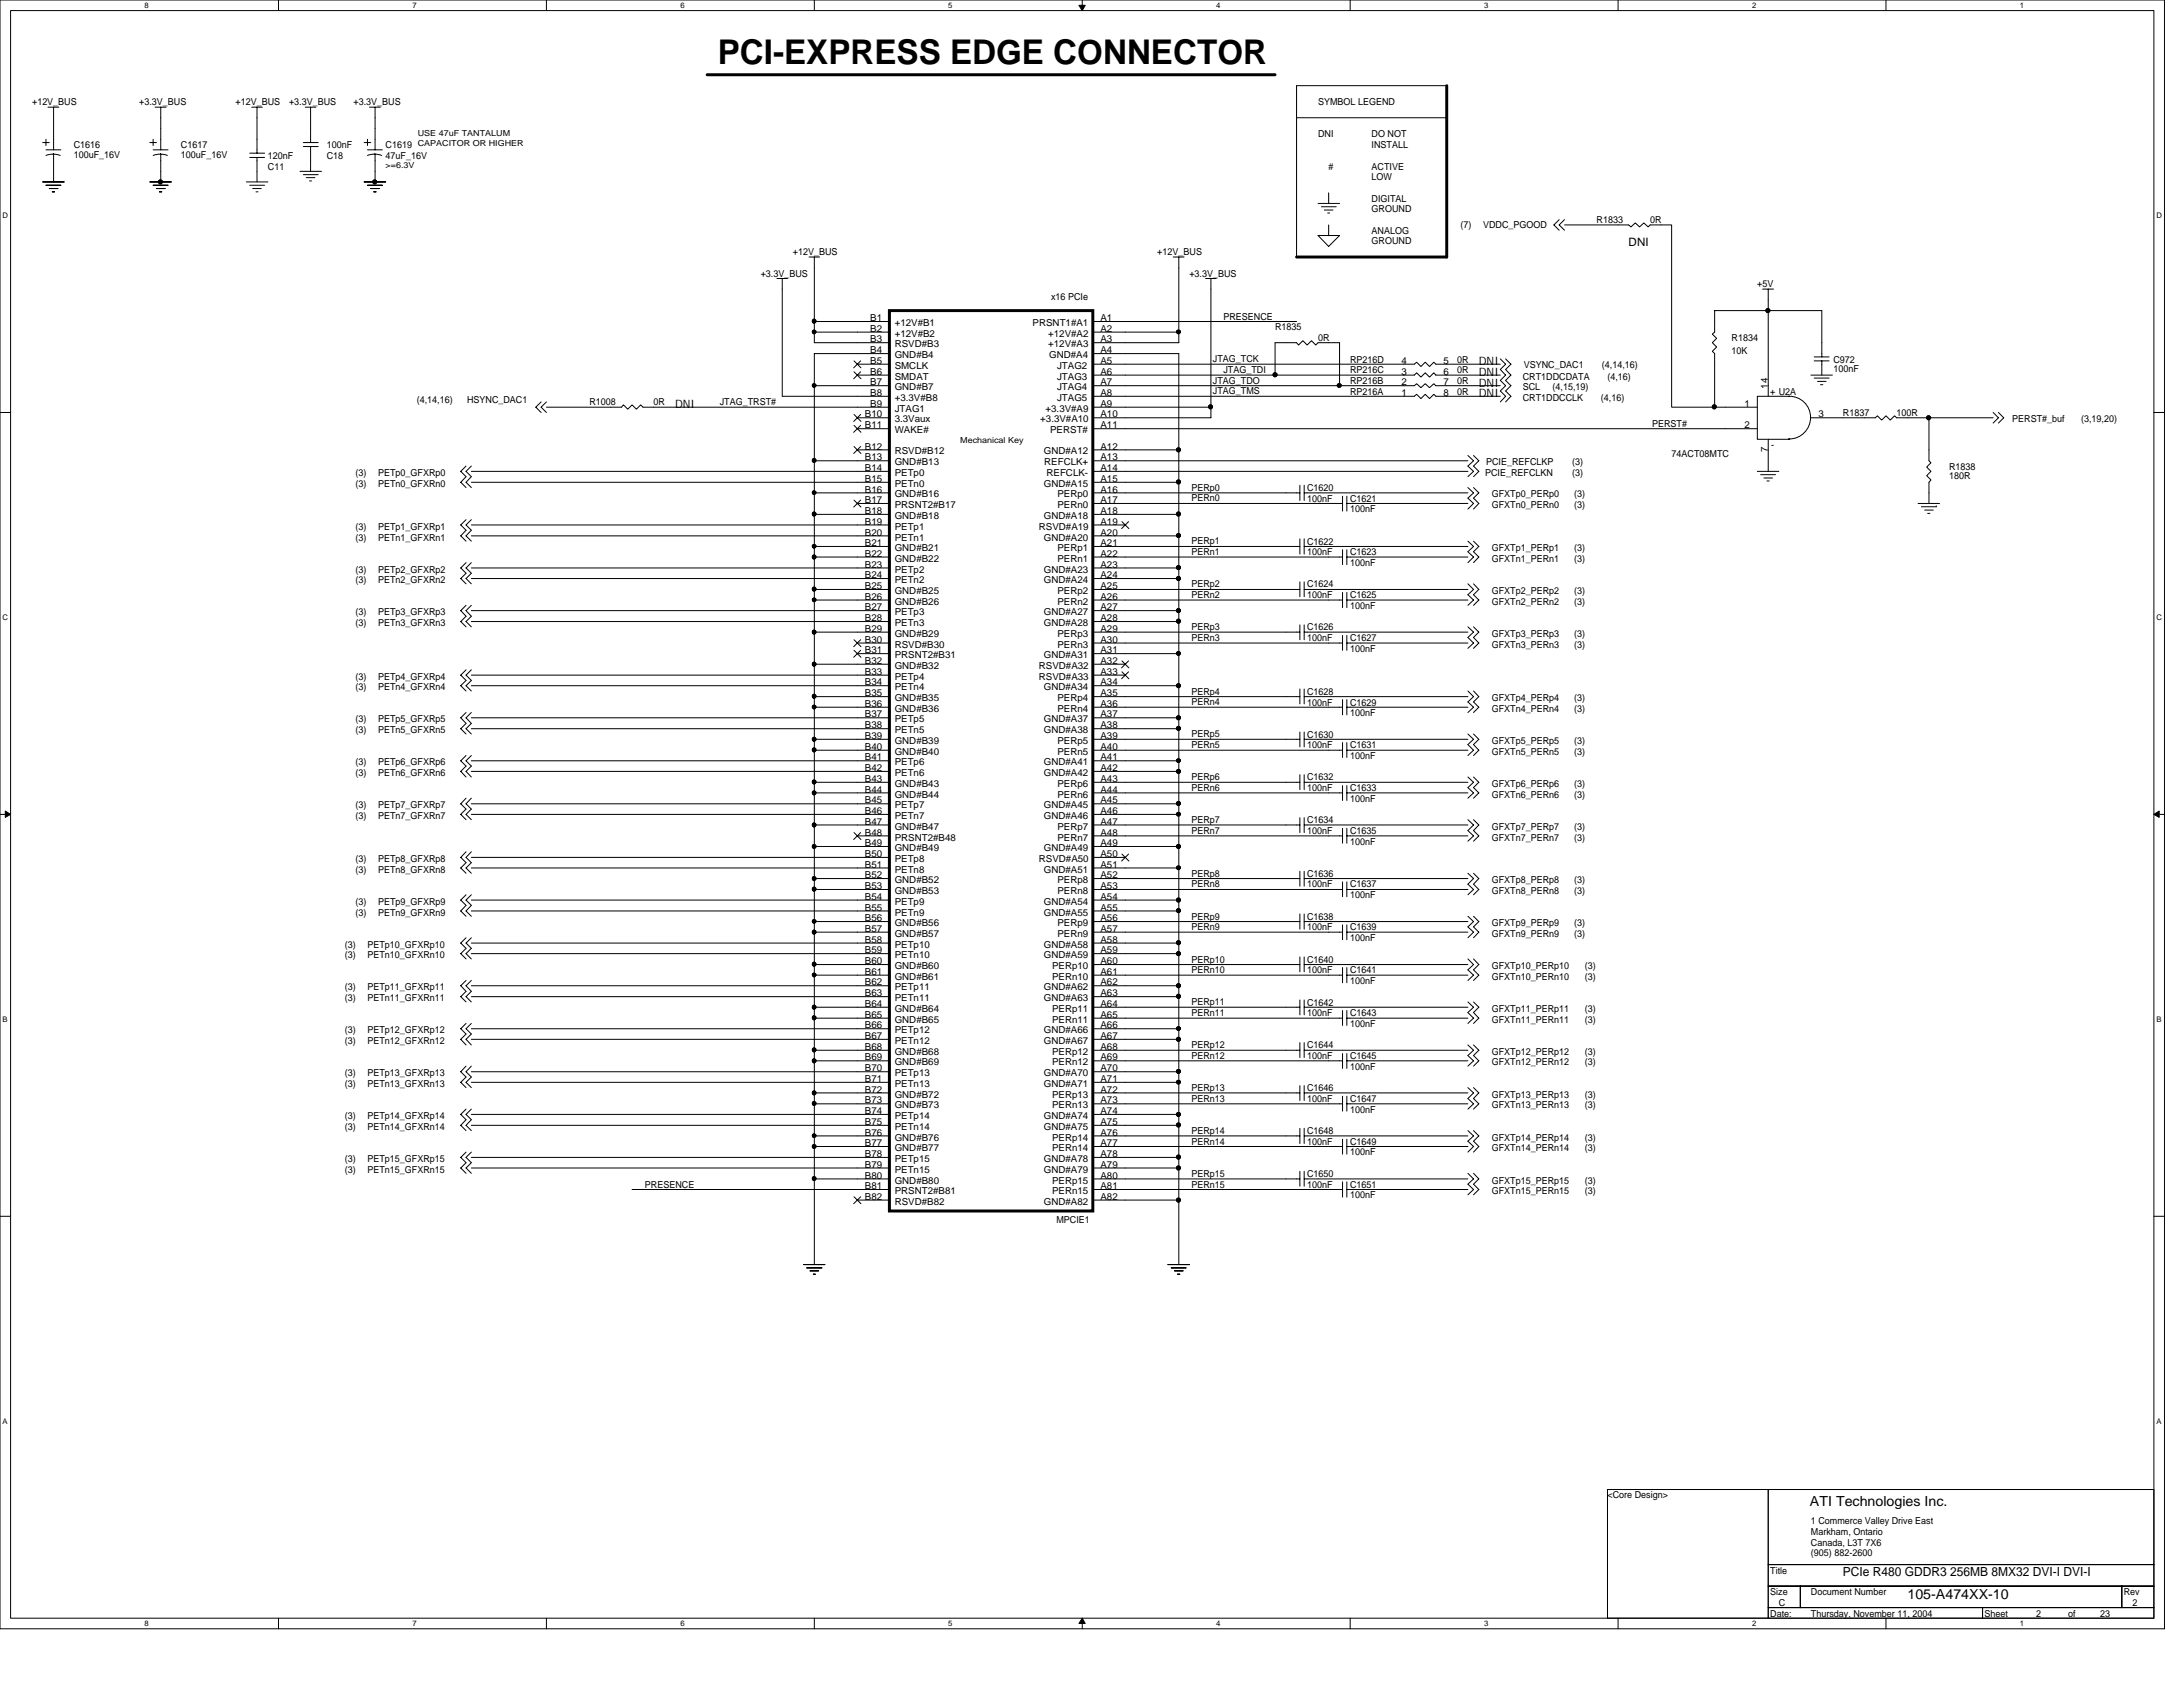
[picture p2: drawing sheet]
<svg xmlns="http://www.w3.org/2000/svg" width="279mm" height="216mm" viewBox="0 0 279 216" stroke-linecap="round" stroke-linejoin="round" font-family="sans-serif">
<defs><g id="words">
<text font-size="4.4" x="91.9" y="8.1">PCI-EXPRESS EDGE CONNECTOR</text>
<g font-size="1.8">
<text x="231.6" y="192.8">ATI Technologies Inc.</text>
<text x="244.1" y="204.6">105-A474XX-10</text>
</g>
<text font-size="1.6" x="235.9" y="201.7">PCIe R480 GDDR3 256MB 8MX32 DVI-I DVI-I</text>
<g font-size="1.5">
<text x="208.4" y="31.5">DNI</text>
<text x="189.3" y="46.7">DNI</text>
<text x="86.4" y="52.2">DNI</text>
<text x="189.3" y="48.1">DNI</text>
<text x="189.3" y="49.5">DNI</text>
<text x="189.3" y="50.8">DNI</text>
</g>
<g font-size="1.2">
<text x="4.1" y="13.5">+12V_BUS</text>
<text x="17.8" y="13.5">+3.3V_BUS</text>
<text x="30.1" y="13.5">+12V_BUS</text>
<text x="37" y="13.5">+3.3V_BUS</text>
<text x="45.3" y="13.5">+3.3V_BUS</text>
<text x="168.7" y="17.6">DNI</text>
<text x="168.7" y="13.5">SYMBOL LEGEND</text>
<text x="175.6" y="17.6">DO NOT</text>
<text x="9.4" y="19">C1616</text>
<text x="9.4" y="20.2">100uF_16V</text>
<text x="23.2" y="19">C1617</text>
<text x="23.2" y="20.2">100uF_16V</text>
<text x="34.3" y="21.7">C11</text>
<text x="34.3" y="20.3">120nF</text>
<text x="41.8" y="20.3">C18</text>
<text x="41.8" y="19">100nF</text>
<text x="49.4" y="19">C1619</text>
<text x="49.4" y="20.3">47uF_16V</text>
<text x="170.1" y="21.7">#</text>
<text x="175.6" y="19">INSTALL</text>
<text x="175.6" y="23.1">LOW</text>
<text x="175.6" y="21.7">ACTIVE</text>
<text x="175.6" y="29.9">ANALOG</text>
<text x="175.6" y="27.2">GROUND</text>
<text x="175.6" y="25.8">DIGITAL</text>
<text x="186.9" y="29.1">(7)</text>
<text x="189.8" y="29.1">VDDC_PGOOD</text>
<text x="204.3" y="28.6">R1833</text>
<text x="211.2" y="28.6">0R</text>
<text x="97.4" y="35.4">+3.3V_BUS</text>
<text x="101.5" y="32.7">+12V_BUS</text>
<text x="148.1" y="32.7">+12V_BUS</text>
<text x="152.2" y="35.4">+3.3V_BUS</text>
<text x="175.6" y="31.3">GROUND</text>
<text x="111.4" y="41.1">B1</text>
<text x="114.5" y="41.7">+12V#B1</text>
<text x="132.2" y="41.7">PRSNT1#A1</text>
<text x="134.5" y="38.4">x16 PCIe</text>
<text x="140.8" y="41.1">A1</text>
<text x="156.6" y="40.9">PRESENCE</text>
<text x="224.9" y="36.8">+5V</text>
<text x="111.4" y="42.5">B2</text>
<text x="111.4" y="43.8">B3</text>
<text x="111.4" y="45.2">B4</text>
<text x="111.4" y="46.6">B5</text>
<text x="111.4" y="48">B6</text>
<text x="114.5" y="43.1">+12V#B2</text>
<text x="114.5" y="44.4">RSVD#B3</text>
<text x="114.5" y="45.8">GND#B4</text>
<text x="114.5" y="47.2">SMCLK</text>
<text x="134.2" y="43.1">+12V#A2</text>
<text x="134.2" y="44.4">+12V#A3</text>
<text x="134.3" y="45.8">GND#A4</text>
<text x="135.3" y="47.2">JTAG2</text>
<text x="140.8" y="45.2">A4</text>
<text x="140.8" y="42.5">A2</text>
<text x="140.8" y="43.8">A3</text>
<text x="140.8" y="46.6">A5</text>
<text x="140.8" y="48">A6</text>
<text x="155.2" y="46.4">JTAG_TCK</text>
<text x="156.6" y="47.8">JTAG_TDI</text>
<text x="163.2" y="42.3">R1835</text>
<text x="168.7" y="43.6">0R</text>
<text x="172.8" y="47.8">RP216C</text>
<text x="172.8" y="46.4">RP216D</text>
<text x="179.4" y="48">3</text>
<text x="179.4" y="46.6">4</text>
<text x="184.7" y="48">6</text>
<text x="184.7" y="46.6">5</text>
<text x="186.5" y="47.8">0R</text>
<text x="186.5" y="46.4">0R</text>
<text x="195" y="47.1">VSYNC_DAC1</text>
<text x="205" y="47.1">(4,14,16)</text>
<text x="221.6" y="43.6">R1834</text>
<text x="221.6" y="45.3">10K</text>
<text x="234.7" y="46.4">C972</text>
<text x="234.7" y="47.6">100nF</text>
<text x="53.3" y="51.6">(4,14,16)</text>
<text x="59.8" y="51.6">HSYNC_DAC1</text>
<text x="75.4" y="51.9">R1008</text>
<text x="83.6" y="51.9">0R</text>
<text x="92.1" y="51.9">JTAG_TRST#</text>
<text x="110.7" y="53.4">B10</text>
<text x="111.4" y="49.3">B7</text>
<text x="111.4" y="50.7">B8</text>
<text x="111.4" y="52.1">B9</text>
<text x="114.5" y="48.6">SMDAT</text>
<text x="114.5" y="50">GND#B7</text>
<text x="114.5" y="51.3">+3.3V#B8</text>
<text x="114.5" y="52.7">JTAG1</text>
<text x="133.8" y="52.7">+3.3V#A9</text>
<text x="135.3" y="48.6">JTAG3</text>
<text x="135.3" y="50">JTAG4</text>
<text x="135.3" y="51.3">JTAG5</text>
<text x="140.8" y="49.3">A7</text>
<text x="140.8" y="50.7">A8</text>
<text x="140.8" y="53.4">A10</text>
<text x="140.8" y="52.1">A9</text>
<text x="155.2" y="50.5">JTAG_TMS</text>
<text x="155.2" y="49.1">JTAG_TDO</text>
<text x="172.8" y="49.1">RP216B</text>
<text x="172.8" y="50.5">RP216A</text>
<text x="179.4" y="49.3">2</text>
<text x="179.4" y="50.7">1</text>
<text x="184.7" y="49.3">7</text>
<text x="184.7" y="50.7">8</text>
<text x="186.5" y="49.1">0R</text>
<text x="186.5" y="50.5">0R</text>
<text x="194.9" y="48.6">CRT1DDCDATA</text>
<text x="194.9" y="50">SCL</text>
<text x="194.9" y="51.3">CRT1DDCCLK</text>
<text x="198.7" y="50">(4,15,19)</text>
<text x="204.9" y="51.3">(4,16)</text>
<text x="205.7" y="48.6">(4,16)</text>
<text x="223.3" y="52.1">1</text>
<text x="226.3" y="49.7" transform="rotate(-90 226.3 49.7)">14</text>
<text x="226.6" y="50.5">+ U2A</text>
<text x="232.7" y="53.4">3</text>
<text x="235.9" y="53.3">R1837</text>
<text x="242.7" y="53.3">100R</text>
<text x="110.7" y="54.8">B11</text>
<text x="110.7" y="57.5">B12</text>
<text x="110.7" y="58.9">B13</text>
<text x="114.5" y="54.1">3.3Vaux</text>
<text x="114.5" y="55.5">WAKE#</text>
<text x="114.5" y="58.2">RSVD#B12</text>
<text x="114.5" y="59.6">GND#B13</text>
<text x="133.1" y="54.1">+3.3V#A10</text>
<text x="133.6" y="58.2">GND#A12</text>
<text x="133.6" y="59.6">REFCLK+</text>
<text x="134.4" y="55.5">PERST#</text>
<text x="140.8" y="57.5">A12</text>
<text x="140.8" y="58.9">A13</text>
<text x="140.8" y="54.8">A11</text>
<text x="190.2" y="59.6">PCIE_REFCLKP</text>
<text x="201.2" y="59.6">(3)</text>
<text x="211.5" y="54.6">PERST#</text>
<text x="214" y="58.5">74ACT08MTC</text>
<text x="223.3" y="54.8">2</text>
<text x="226.3" y="57.9" transform="rotate(-90 226.3 57.9)">7</text>
<text x="226.7" y="57.4">-</text>
<text x="257.6" y="54.1">PERST#_buf</text>
<text x="266.4" y="54.1">(3,19,20)</text>
<text x="45.5" y="60.9">(3)</text>
<text x="45.5" y="62.3">(3)</text>
<text x="48.4" y="60.9">PETp0_GFXRp0</text>
<text x="48.4" y="62.3">PETn0_GFXRn0</text>
<text x="110.7" y="60.3">B14</text>
<text x="110.7" y="61.7">B15</text>
<text x="110.7" y="63">B16</text>
<text x="110.7" y="64.4">B17</text>
<text x="110.7" y="65.8">B18</text>
<text x="114.5" y="60.9">PETp0</text>
<text x="114.5" y="62.3">PETn0</text>
<text x="114.5" y="63.7">GND#B16</text>
<text x="114.5" y="65">PRSNT2#B17</text>
<text x="133.6" y="62.3">GND#A15</text>
<text x="133.9" y="60.9">REFCLK-</text>
<text x="135.3" y="63.7">PERp0</text>
<text x="135.3" y="65">PERn0</text>
<text x="140.8" y="61.7">A15</text>
<text x="140.8" y="65.8">A18</text>
<text x="140.8" y="63">A16</text>
<text x="140.8" y="64.4">A17</text>
<text x="140.8" y="60.3">A14</text>
<text x="152.5" y="64.2">PERn0</text>
<text x="152.5" y="62.8">PERp0</text>
<text x="167.3" y="62.9">C1620</text>
<text x="167.3" y="64.2">100nF</text>
<text x="172.8" y="64.2">C1621</text>
<text x="172.8" y="65.6">100nF</text>
<text x="190.1" y="60.9">PCIE_REFCLKN</text>
<text x="190.9" y="63.7">GFXTp0_PERp0</text>
<text x="190.9" y="65">GFXTn0_PERn0</text>
<text x="201.2" y="60.9">(3)</text>
<text x="201.5" y="63.7">(3)</text>
<text x="201.5" y="65">(3)</text>
<text x="249.5" y="60.1">R1838</text>
<text x="249.5" y="61.3">180R</text>
<text x="45.5" y="69.2">(3)</text>
<text x="45.5" y="67.8">(3)</text>
<text x="48.4" y="69.2">PETn1_GFXRn1</text>
<text x="48.4" y="67.8">PETp1_GFXRp1</text>
<text x="110.7" y="67.1">B19</text>
<text x="110.7" y="68.5">B20</text>
<text x="110.7" y="69.9">B21</text>
<text x="110.7" y="71.2">B22</text>
<text x="114.5" y="66.4">GND#B18</text>
<text x="114.5" y="67.8">PETp1</text>
<text x="114.5" y="69.2">PETn1</text>
<text x="114.5" y="70.5">GND#B21</text>
<text x="114.5" y="71.9">GND#B22</text>
<text x="133" y="67.8">RSVD#A19</text>
<text x="133.6" y="66.4">GND#A18</text>
<text x="133.6" y="69.2">GND#A20</text>
<text x="135.3" y="70.5">PERp1</text>
<text x="135.3" y="71.9">PERn1</text>
<text x="140.8" y="68.5">A20</text>
<text x="140.8" y="69.9">A21</text>
<text x="140.8" y="71.2">A22</text>
<text x="140.8" y="67.1">A19</text>
<text x="152.5" y="69.7">PERp1</text>
<text x="152.5" y="71">PERn1</text>
<text x="167.3" y="69.7">C1622</text>
<text x="167.3" y="71.1">100nF</text>
<text x="172.8" y="71.1">C1623</text>
<text x="190.9" y="70.5">GFXTp1_PERp1</text>
<text x="190.9" y="71.9">GFXTn1_PERn1</text>
<text x="201.5" y="70.5">(3)</text>
<text x="201.5" y="71.9">(3)</text>
<text x="45.5" y="74.6">(3)</text>
<text x="45.5" y="73.3">(3)</text>
<text x="48.4" y="74.6">PETn2_GFXRn2</text>
<text x="48.4" y="73.3">PETp2_GFXRp2</text>
<text x="110.7" y="72.6">B23</text>
<text x="110.7" y="74">B24</text>
<text x="110.7" y="75.4">B25</text>
<text x="110.7" y="76.8">B26</text>
<text x="114.5" y="73.3">PETp2</text>
<text x="114.5" y="74.6">PETn2</text>
<text x="114.5" y="76">GND#B25</text>
<text x="114.5" y="77.4">GND#B26</text>
<text x="133.6" y="73.3">GND#A23</text>
<text x="133.6" y="74.6">GND#A24</text>
<text x="135.3" y="76">PERp2</text>
<text x="135.3" y="77.4">PERn2</text>
<text x="140.8" y="72.6">A23</text>
<text x="140.8" y="74">A24</text>
<text x="140.8" y="75.4">A25</text>
<text x="140.8" y="76.8">A26</text>
<text x="152.5" y="75.2">PERp2</text>
<text x="152.5" y="76.5">PERn2</text>
<text x="167.3" y="75.2">C1624</text>
<text x="167.3" y="76.6">100nF</text>
<text x="172.8" y="76.6">C1625</text>
<text x="172.8" y="77.9">100nF</text>
<text x="172.8" y="72.4">100nF</text>
<text x="190.9" y="76">GFXTp2_PERp2</text>
<text x="190.9" y="77.4">GFXTn2_PERn2</text>
<text x="201.5" y="76">(3)</text>
<text x="201.5" y="77.4">(3)</text>
<text x="45.5" y="80.1">(3)</text>
<text x="45.5" y="78.7">(3)</text>
<text x="48.4" y="80.1">PETn3_GFXRn3</text>
<text x="48.4" y="78.7">PETp3_GFXRp3</text>
<text x="110.7" y="78.1">B27</text>
<text x="110.7" y="79.5">B28</text>
<text x="110.7" y="80.9">B29</text>
<text x="110.7" y="82.3">B30</text>
<text x="110.7" y="83.6">B31</text>
<text x="114.5" y="78.7">PETp3</text>
<text x="114.5" y="80.1">PETn3</text>
<text x="114.5" y="81.5">GND#B29</text>
<text x="114.5" y="82.9">RSVD#B30</text>
<text x="133.6" y="78.7">GND#A27</text>
<text x="133.6" y="80.1">GND#A28</text>
<text x="135.3" y="81.5">PERp3</text>
<text x="135.3" y="82.9">PERn3</text>
<text x="140.8" y="78.1">A27</text>
<text x="140.8" y="79.5">A28</text>
<text x="140.8" y="83.6">A31</text>
<text x="140.8" y="80.9">A29</text>
<text x="140.8" y="82.3">A30</text>
<text x="152.5" y="80.6">PERp3</text>
<text x="152.5" y="82">PERn3</text>
<text x="167.3" y="80.7">C1626</text>
<text x="167.3" y="82">100nF</text>
<text x="172.8" y="82">C1627</text>
<text x="172.8" y="83.4">100nF</text>
<text x="190.9" y="81.5">GFXTp3_PERp3</text>
<text x="190.9" y="82.9">GFXTn3_PERn3</text>
<text x="201.5" y="81.5">(3)</text>
<text x="201.5" y="82.9">(3)</text>
<text x="45.5" y="88.3">(3)</text>
<text x="45.5" y="87">(3)</text>
<text x="48.4" y="88.3">PETn4_GFXRn4</text>
<text x="48.4" y="87">PETp4_GFXRp4</text>
<text x="110.7" y="85">B32</text>
<text x="110.7" y="86.4">B33</text>
<text x="110.7" y="87.7">B34</text>
<text x="110.7" y="89.1">B35</text>
<text x="114.5" y="84.2">PRSNT2#B31</text>
<text x="114.5" y="85.6">GND#B32</text>
<text x="114.5" y="87">PETp4</text>
<text x="114.5" y="88.3">PETn4</text>
<text x="114.5" y="89.7">GND#B35</text>
<text x="133" y="85.6">RSVD#A32</text>
<text x="133" y="87">RSVD#A33</text>
<text x="133.6" y="84.2">GND#A31</text>
<text x="133.6" y="88.3">GND#A34</text>
<text x="135.3" y="89.7">PERp4</text>
<text x="140.8" y="87.7">A34</text>
<text x="140.8" y="89.1">A35</text>
<text x="140.8" y="85">A32</text>
<text x="140.8" y="86.4">A33</text>
<text x="152.5" y="88.9">PERp4</text>
<text x="167.3" y="88.9">C1628</text>
<text x="190.9" y="89.7">GFXTp4_PERp4</text>
<text x="201.5" y="89.7">(3)</text>
<text x="45.5" y="93.9">(3)</text>
<text x="45.5" y="92.5">(3)</text>
<text x="48.4" y="93.9">PETn5_GFXRn5</text>
<text x="48.4" y="92.5">PETp5_GFXRp5</text>
<text x="110.7" y="90.5">B36</text>
<text x="110.7" y="91.8">B37</text>
<text x="110.7" y="93.2">B38</text>
<text x="110.7" y="94.6">B39</text>
<text x="110.7" y="96">B40</text>
<text x="114.5" y="91.1">GND#B36</text>
<text x="114.5" y="92.5">PETp5</text>
<text x="114.5" y="93.9">PETn5</text>
<text x="114.5" y="95.2">GND#B39</text>
<text x="133.6" y="92.5">GND#A37</text>
<text x="133.6" y="93.9">GND#A38</text>
<text x="135.3" y="91.1">PERn4</text>
<text x="135.3" y="95.2">PERp5</text>
<text x="140.8" y="91.8">A37</text>
<text x="140.8" y="93.2">A38</text>
<text x="140.8" y="90.5">A36</text>
<text x="140.8" y="94.6">A39</text>
<text x="140.8" y="96">A40</text>
<text x="152.5" y="90.3">PERn4</text>
<text x="152.5" y="94.4">PERp5</text>
<text x="152.5" y="95.8">PERn5</text>
<text x="167.3" y="90.3">100nF</text>
<text x="167.3" y="94.4">C1630</text>
<text x="167.3" y="95.8">100nF</text>
<text x="172.8" y="90.3">C1629</text>
<text x="172.8" y="91.7">100nF</text>
<text x="172.8" y="95.8">C1631</text>
<text x="190.9" y="91.1">GFXTn4_PERn4</text>
<text x="190.9" y="95.2">GFXTp5_PERp5</text>
<text x="201.5" y="91.1">(3)</text>
<text x="201.5" y="95.2">(3)</text>
<text x="45.5" y="99.3">(3)</text>
<text x="45.5" y="98">(3)</text>
<text x="48.4" y="99.3">PETn6_GFXRn6</text>
<text x="48.4" y="98">PETp6_GFXRp6</text>
<text x="110.7" y="97.3">B41</text>
<text x="110.7" y="98.7">B42</text>
<text x="110.7" y="100.1">B43</text>
<text x="110.7" y="101.4">B44</text>
<text x="114.5" y="96.6">GND#B40</text>
<text x="114.5" y="98">PETp6</text>
<text x="114.5" y="99.3">PETn6</text>
<text x="114.5" y="100.7">GND#B43</text>
<text x="133.6" y="98">GND#A41</text>
<text x="133.6" y="99.3">GND#A42</text>
<text x="135.3" y="96.6">PERn5</text>
<text x="135.3" y="100.7">PERp6</text>
<text x="140.8" y="97.3">A41</text>
<text x="140.8" y="98.7">A42</text>
<text x="140.8" y="100.1">A43</text>
<text x="140.8" y="101.4">A44</text>
<text x="152.5" y="99.9">PERp6</text>
<text x="152.5" y="101.2">PERn6</text>
<text x="167.3" y="99.9">C1632</text>
<text x="167.3" y="101.3">100nF</text>
<text x="172.8" y="101.3">C1633</text>
<text x="172.8" y="97.2">100nF</text>
<text x="190.9" y="96.6">GFXTn5_PERn5</text>
<text x="190.9" y="100.7">GFXTp6_PERp6</text>
<text x="201.5" y="96.6">(3)</text>
<text x="201.5" y="100.7">(3)</text>
<text x="45.5" y="104.8">(3)</text>
<text x="45.5" y="103.5">(3)</text>
<text x="48.4" y="104.8">PETn7_GFXRn7</text>
<text x="48.4" y="103.5">PETp7_GFXRp7</text>
<text x="110.7" y="102.8">B45</text>
<text x="110.7" y="104.2">B46</text>
<text x="110.7" y="105.5">B47</text>
<text x="110.7" y="106.9">B48</text>
<text x="114.5" y="102.1">GND#B44</text>
<text x="114.5" y="103.5">PETp7</text>
<text x="114.5" y="104.8">PETn7</text>
<text x="114.5" y="106.2">GND#B47</text>
<text x="114.5" y="107.6">PRSNT2#B48</text>
<text x="133.6" y="103.5">GND#A45</text>
<text x="133.6" y="104.8">GND#A46</text>
<text x="135.3" y="102.1">PERn6</text>
<text x="135.3" y="106.2">PERp7</text>
<text x="135.3" y="107.6">PERn7</text>
<text x="140.8" y="102.8">A45</text>
<text x="140.8" y="104.2">A46</text>
<text x="140.8" y="105.5">A47</text>
<text x="140.8" y="106.9">A48</text>
<text x="152.5" y="105.3">PERp7</text>
<text x="152.5" y="106.7">PERn7</text>
<text x="167.3" y="105.4">C1634</text>
<text x="167.3" y="106.7">100nF</text>
<text x="172.8" y="102.6">100nF</text>
<text x="172.8" y="106.7">C1635</text>
<text x="190.9" y="102.1">GFXTn6_PERn6</text>
<text x="190.9" y="106.2">GFXTp7_PERp7</text>
<text x="190.9" y="107.6">GFXTn7_PERn7</text>
<text x="201.5" y="102.1">(3)</text>
<text x="201.5" y="106.2">(3)</text>
<text x="201.5" y="107.6">(3)</text>
<text x="45.5" y="111.7">(3)</text>
<text x="45.5" y="110.3">(3)</text>
<text x="48.4" y="111.7">PETn8_GFXRn8</text>
<text x="48.4" y="110.3">PETp8_GFXRp8</text>
<text x="110.7" y="108.3">B49</text>
<text x="110.7" y="109.7">B50</text>
<text x="110.7" y="111">B51</text>
<text x="110.7" y="112.4">B52</text>
<text x="110.7" y="113.8">B53</text>
<text x="114.5" y="108.9">GND#B49</text>
<text x="114.5" y="110.3">PETp8</text>
<text x="114.5" y="111.7">PETn8</text>
<text x="114.5" y="113">GND#B52</text>
<text x="133" y="110.3">RSVD#A50</text>
<text x="133.6" y="108.9">GND#A49</text>
<text x="133.6" y="111.7">GND#A51</text>
<text x="135.3" y="113">PERp8</text>
<text x="140.8" y="108.3">A49</text>
<text x="140.8" y="111">A51</text>
<text x="140.8" y="112.4">A52</text>
<text x="140.8" y="113.8">A53</text>
<text x="140.8" y="109.7">A50</text>
<text x="152.5" y="112.2">PERp8</text>
<text x="152.5" y="113.6">PERn8</text>
<text x="167.3" y="112.2">C1636</text>
<text x="167.3" y="113.6">100nF</text>
<text x="172.8" y="108.1">100nF</text>
<text x="172.8" y="113.6">C1637</text>
<text x="190.9" y="113">GFXTp8_PERp8</text>
<text x="201.5" y="113">(3)</text>
<text x="45.5" y="117.2">(3)</text>
<text x="45.5" y="115.8">(3)</text>
<text x="48.4" y="117.2">PETn9_GFXRn9</text>
<text x="48.4" y="115.8">PETp9_GFXRp9</text>
<text x="110.7" y="115.1">B54</text>
<text x="110.7" y="116.5">B55</text>
<text x="110.7" y="117.9">B56</text>
<text x="110.7" y="119.3">B57</text>
<text x="114.5" y="114.4">GND#B53</text>
<text x="114.5" y="115.8">PETp9</text>
<text x="114.5" y="117.2">PETn9</text>
<text x="114.5" y="118.5">GND#B56</text>
<text x="114.5" y="119.9">GND#B57</text>
<text x="133.6" y="115.8">GND#A54</text>
<text x="133.6" y="117.2">GND#A55</text>
<text x="135.3" y="114.4">PERn8</text>
<text x="135.3" y="118.5">PERp9</text>
<text x="135.3" y="119.9">PERn9</text>
<text x="140.8" y="115.1">A54</text>
<text x="140.8" y="116.5">A55</text>
<text x="140.8" y="117.9">A56</text>
<text x="140.8" y="119.3">A57</text>
<text x="152.5" y="117.7">PERp9</text>
<text x="152.5" y="119">PERn9</text>
<text x="167.3" y="117.7">C1638</text>
<text x="167.3" y="119.1">100nF</text>
<text x="172.8" y="119.1">C1639</text>
<text x="172.8" y="115">100nF</text>
<text x="190.9" y="114.4">GFXTn8_PERn8</text>
<text x="190.9" y="118.5">GFXTp9_PERp9</text>
<text x="190.9" y="119.9">GFXTn9_PERn9</text>
<text x="201.5" y="114.4">(3)</text>
<text x="201.5" y="118.5">(3)</text>
<text x="201.5" y="119.9">(3)</text>
<text x="44.2" y="122.6">(3)</text>
<text x="44.2" y="121.3">(3)</text>
<text x="47" y="122.6">PETn10_GFXRn10</text>
<text x="47" y="121.3">PETp10_GFXRp10</text>
<text x="110.7" y="120.7">B58</text>
<text x="110.7" y="122">B59</text>
<text x="110.7" y="123.4">B60</text>
<text x="110.7" y="124.8">B61</text>
<text x="114.5" y="121.3">PETp10</text>
<text x="114.5" y="122.6">PETn10</text>
<text x="114.5" y="124">GND#B60</text>
<text x="114.5" y="125.4">GND#B61</text>
<text x="133.6" y="121.3">GND#A58</text>
<text x="133.6" y="122.6">GND#A59</text>
<text x="134.7" y="124">PERp10</text>
<text x="134.7" y="125.4">PERn10</text>
<text x="140.8" y="120.7">A58</text>
<text x="140.8" y="122">A59</text>
<text x="140.8" y="123.4">A60</text>
<text x="140.8" y="124.8">A61</text>
<text x="152.5" y="123.2">PERp10</text>
<text x="152.5" y="124.5">PERn10</text>
<text x="167.3" y="123.2">C1640</text>
<text x="167.3" y="124.6">100nF</text>
<text x="172.8" y="124.6">C1641</text>
<text x="172.8" y="125.9">100nF</text>
<text x="172.8" y="120.4">100nF</text>
<text x="190.9" y="124">GFXTp10_PERp10</text>
<text x="190.9" y="125.4">GFXTn10_PERn10</text>
<text x="202.9" y="124">(3)</text>
<text x="202.9" y="125.4">(3)</text>
<text x="44.2" y="128.1">(3)</text>
<text x="44.2" y="126.7">(3)</text>
<text x="47" y="128.1">PETn11_GFXRn11</text>
<text x="47" y="126.7">PETp11_GFXRp11</text>
<text x="110.7" y="126.1">B62</text>
<text x="110.7" y="127.5">B63</text>
<text x="110.7" y="128.9">B64</text>
<text x="110.7" y="130.3">B65</text>
<text x="110.7" y="131.6">B66</text>
<text x="114.5" y="126.7">PETp11</text>
<text x="114.5" y="128.1">PETn11</text>
<text x="114.5" y="129.5">GND#B64</text>
<text x="114.5" y="130.9">GND#B65</text>
<text x="133.6" y="126.7">GND#A62</text>
<text x="133.6" y="128.1">GND#A63</text>
<text x="134.7" y="129.5">PERp11</text>
<text x="134.7" y="130.9">PERn11</text>
<text x="140.8" y="126.1">A62</text>
<text x="140.8" y="127.5">A63</text>
<text x="140.8" y="131.6">A66</text>
<text x="140.8" y="128.9">A64</text>
<text x="140.8" y="130.3">A65</text>
<text x="152.5" y="128.7">PERp11</text>
<text x="152.5" y="130">PERn11</text>
<text x="167.3" y="128.7">C1642</text>
<text x="167.3" y="130">100nF</text>
<text x="172.8" y="130">C1643</text>
<text x="172.8" y="131.4">100nF</text>
<text x="190.9" y="129.5">GFXTp11_PERp11</text>
<text x="190.9" y="130.9">GFXTn11_PERn11</text>
<text x="202.9" y="129.5">(3)</text>
<text x="202.9" y="130.9">(3)</text>
<text x="44.2" y="132.2">(3)</text>
<text x="44.2" y="137.8">(3)</text>
<text x="44.2" y="133.6">(3)</text>
<text x="47" y="132.2">PETp12_GFXRp12</text>
<text x="47" y="137.8">PETp13_GFXRp13</text>
<text x="47" y="133.6">PETn12_GFXRn12</text>
<text x="110.7" y="133">B67</text>
<text x="110.7" y="134.4">B68</text>
<text x="110.7" y="135.7">B69</text>
<text x="110.7" y="137.1">B70</text>
<text x="114.5" y="132.2">PETp12</text>
<text x="114.5" y="133.6">PETn12</text>
<text x="114.5" y="135">GND#B68</text>
<text x="114.5" y="136.4">GND#B69</text>
<text x="114.5" y="137.8">PETp13</text>
<text x="133.6" y="132.2">GND#A66</text>
<text x="133.6" y="133.6">GND#A67</text>
<text x="133.6" y="137.8">GND#A70</text>
<text x="134.7" y="135">PERp12</text>
<text x="134.7" y="136.4">PERn12</text>
<text x="140.8" y="133">A67</text>
<text x="140.8" y="137.1">A70</text>
<text x="140.8" y="134.4">A68</text>
<text x="140.8" y="135.7">A69</text>
<text x="152.5" y="134.2">PERp12</text>
<text x="152.5" y="135.5">PERn12</text>
<text x="167.3" y="134.2">C1644</text>
<text x="167.3" y="135.6">100nF</text>
<text x="172.8" y="135.6">C1645</text>
<text x="172.8" y="136.9">100nF</text>
<text x="190.9" y="135">GFXTp12_PERp12</text>
<text x="190.9" y="136.4">GFXTn12_PERn12</text>
<text x="202.9" y="135">(3)</text>
<text x="202.9" y="136.4">(3)</text>
<text x="44.2" y="143.2">(3)</text>
<text x="44.2" y="139.1">(3)</text>
<text x="47" y="143.2">PETp14_GFXRp14</text>
<text x="47" y="139.1">PETn13_GFXRn13</text>
<text x="110.7" y="138.5">B71</text>
<text x="110.7" y="139.8">B72</text>
<text x="110.7" y="141.2">B73</text>
<text x="110.7" y="142.6">B74</text>
<text x="110.7" y="144">B75</text>
<text x="114.5" y="139.1">PETn13</text>
<text x="114.5" y="140.5">GND#B72</text>
<text x="114.5" y="141.9">GND#B73</text>
<text x="114.5" y="143.2">PETp14</text>
<text x="133.6" y="139.1">GND#A71</text>
<text x="133.6" y="143.2">GND#A74</text>
<text x="134.7" y="140.5">PERp13</text>
<text x="134.7" y="141.9">PERn13</text>
<text x="140.8" y="138.5">A71</text>
<text x="140.8" y="142.6">A74</text>
<text x="140.8" y="144">A75</text>
<text x="140.8" y="139.8">A72</text>
<text x="140.8" y="141.2">A73</text>
<text x="152.5" y="139.6">PERp13</text>
<text x="152.5" y="141">PERn13</text>
<text x="167.3" y="139.7">C1646</text>
<text x="167.3" y="141">100nF</text>
<text x="172.8" y="141">C1647</text>
<text x="172.8" y="142.4">100nF</text>
<text x="190.9" y="140.5">GFXTp13_PERp13</text>
<text x="190.9" y="141.9">GFXTn13_PERn13</text>
<text x="202.9" y="140.5">(3)</text>
<text x="202.9" y="141.9">(3)</text>
<text x="44.2" y="148.7">(3)</text>
<text x="44.2" y="144.6">(3)</text>
<text x="47" y="148.7">PETp15_GFXRp15</text>
<text x="47" y="144.6">PETn14_GFXRn14</text>
<text x="110.7" y="145.3">B76</text>
<text x="110.7" y="146.7">B77</text>
<text x="110.7" y="148.1">B78</text>
<text x="110.7" y="149.4">B79</text>
<text x="114.5" y="144.6">PETn14</text>
<text x="114.5" y="146">GND#B76</text>
<text x="114.5" y="147.3">GND#B77</text>
<text x="114.5" y="148.7">PETp15</text>
<text x="133.6" y="144.6">GND#A75</text>
<text x="133.6" y="148.7">GND#A78</text>
<text x="134.7" y="146">PERp14</text>
<text x="134.7" y="147.3">PERn14</text>
<text x="140.8" y="148.1">A78</text>
<text x="140.8" y="149.4">A79</text>
<text x="140.8" y="145.3">A76</text>
<text x="140.8" y="146.7">A77</text>
<text x="152.5" y="145.1">PERp14</text>
<text x="152.5" y="146.5">PERn14</text>
<text x="167.3" y="145.2">C1648</text>
<text x="167.3" y="146.5">100nF</text>
<text x="172.8" y="146.5">C1649</text>
<text x="172.8" y="147.9">100nF</text>
<text x="190.9" y="146">GFXTp14_PERp14</text>
<text x="190.9" y="147.3">GFXTn14_PERn14</text>
<text x="202.9" y="146">(3)</text>
<text x="202.9" y="147.3">(3)</text>
<text x="44.2" y="150.1">(3)</text>
<text x="47" y="150.1">PETn15_GFXRn15</text>
<text x="82.5" y="152">PRESENCE</text>
<text x="110.7" y="150.8">B80</text>
<text x="110.7" y="152.2">B81</text>
<text x="110.7" y="153.5">B82</text>
<text x="114.5" y="150.1">PETn15</text>
<text x="114.5" y="151.5">GND#B80</text>
<text x="114.5" y="152.8">PRSNT2#B81</text>
<text x="114.5" y="154.2">RSVD#B82</text>
<text x="133.6" y="150.1">GND#A79</text>
<text x="133.6" y="154.2">GND#A82</text>
<text x="134.7" y="151.5">PERp15</text>
<text x="134.7" y="152.8">PERn15</text>
<text x="140.8" y="153.5">A82</text>
<text x="140.8" y="150.8">A80</text>
<text x="140.8" y="152.2">A81</text>
<text x="152.5" y="152">PERn15</text>
<text x="152.5" y="150.6">PERp15</text>
<text x="167.3" y="150.6">C1650</text>
<text x="167.3" y="152">100nF</text>
<text x="172.8" y="152">C1651</text>
<text x="172.8" y="153.4">100nF</text>
<text x="190.9" y="151.5">GFXTp15_PERp15</text>
<text x="190.9" y="152.8">GFXTn15_PERn15</text>
<text x="202.9" y="151.5">(3)</text>
<text x="202.9" y="152.8">(3)</text>
<text x="135.2" y="156.5">MPCIE1</text>
<text x="205.7" y="191.8">&lt;Core Design&gt;</text>
<text x="231.8" y="195.1">1 Commerce Valley Drive East</text>
<text x="231.8" y="196.4">Markham, Ontario</text>
<text x="231.8" y="197.8">Canada, L3T 7X6</text>
<text x="226.6" y="201.4">Title</text>
<text x="231.8" y="199.2">(905) 882-2600</text>
<text x="226.6" y="204.1">Size</text>
<text x="226.6" y="206.9">Date:</text>
<text x="227.7" y="205.5">C</text>
<text x="231.8" y="204.1">Document Number</text>
<text x="231.8" y="206.9">Thursday, November 11, 2004</text>
<text x="254" y="206.9">Sheet</text>
<text x="260.6" y="206.9">2</text>
<text x="264.7" y="206.9">of</text>
<text x="268.8" y="206.9">23</text>
<text x="271.8" y="204.1">Rev</text>
<text x="272.9" y="205.5">2</text>
</g>
<g font-size="1.1">
<text x="53.5" y="17.4">USE 47uF TANTALUM</text>
<text x="49.4" y="21.5">&gt;=6.3V</text>
<text x="53.5" y="18.6">CAPACITOR OR HIGHER</text>
<text x="122.9" y="56.6">Mechanical Key</text>
</g>
<g font-size="1">
<text x="18.5" y="1">8</text>
<text x="52.8" y="1">7</text>
<text x="87.1" y="1">6</text>
<text x="121.4" y="1">5</text>
<text x="155.7" y="1">4</text>
<text x="189.9" y="1">3</text>
<text x="224.2" y="1">2</text>
<text x="258.5" y="1">1</text>
<text x=".3" y="27.9">D</text>
<text x="276" y="27.9">D</text>
<text x=".3" y="79.4">C</text>
<text x="276" y="79.4">C</text>
<text x=".3" y="130.8">B</text>
<text x="276" y="130.8">B</text>
<text x=".3" y="182.2">A</text>
<text x="276" y="182.2">A</text>
<text x="18.5" y="208.1">8</text>
<text x="52.8" y="208.1">7</text>
<text x="87.1" y="208.1">6</text>
<text x="121.4" y="208.1">5</text>
<text x="155.7" y="208.1">4</text>
<text x="189.9" y="208.1">3</text>
<text x="224.2" y="208.1">2</text>
<text x="258.5" y="208.1">1</text>
</g>
</g></defs>
<path d="M0 0h277v208.4h-277zM1.4 1.4h274.3v205.7h-274.3z" fill="none" stroke="#000" stroke-width=".13"/>
<g fill="#fff">
<path d="M18.5 .1h.6v1.1h-.6z"/>
<path d="M18.5 207.2h.6v1.1h-.6z"/>
</g>
<path d="M35.6 0v1.4M35.6 207.1v1.3" fill="none" stroke="#000" stroke-width=".13"/>
<g fill="#fff">
<path d="M52.8 .1h.5v1.1h-.5z"/>
<path d="M52.8 207.2h.5v1.1h-.5z"/>
</g>
<path d="M69.9 0v1.4M69.9 207.1v1.3" fill="none" stroke="#000" stroke-width=".13"/>
<g fill="#fff">
<path d="M87.1 .1h.5v1.1h-.5z"/>
<path d="M87.1 207.2h.5v1.1h-.5z"/>
</g>
<path d="M104.2 0v1.4M104.2 207.1v1.3" fill="none" stroke="#000" stroke-width=".13"/>
<g fill="#fff">
<path d="M121.4 .1h.5v1.1h-.5z"/>
<path d="M121.4 207.2h.5v1.1h-.5z"/>
</g>
<path d="M138.5 0v1.4M138.5 207.1v1.3" fill="none" stroke="#000" stroke-width=".13"/>
<path d="M138.1 .7h.8l-.4 .7zM138.5 207.1l.4 .7h-.8z" fill="#000" stroke="#000" stroke-width=".13"/>
<g fill="#fff">
<path d="M155.7 .1h.5v1.1h-.5z"/>
<path d="M155.7 207.2h.5v1.1h-.5z"/>
</g>
<path d="M172.8 0v1.4M172.8 207.1v1.3" fill="none" stroke="#000" stroke-width=".13"/>
<g fill="#fff">
<path d="M189.9 .1h.6v1.1h-.6z"/>
<path d="M189.9 207.2h.6v1.1h-.6z"/>
</g>
<path d="M207.1 0v1.4M207.1 207.1v1.3" fill="none" stroke="#000" stroke-width=".13"/>
<g fill="#fff">
<path d="M224.2 .1h.6v1.1h-.6z"/>
<path d="M224.2 207.2h.6v1.1h-.6z"/>
</g>
<path d="M241.4 0v1.4M241.4 207.1v1.3" fill="none" stroke="#000" stroke-width=".13"/>
<g fill="#fff">
<path d="M258.5 .1h.6v1.1h-.6z"/>
<path d="M258.5 207.2h.6v1.1h-.6z"/>
<path d="M.3 27.1h.8v1.1h-.8z"/>
<path d="M276 27.1h.7v1.1h-.7z"/>
<path d="M.3 78.5h.8v1.1h-.8z"/>
<path d="M276 78.5h.7v1.1h-.7z"/>
</g>
<path d="M0 52.8h1.4M275.7 52.8h1.3" fill="none" stroke="#000" stroke-width=".13"/>
<g fill="#fff">
<path d="M.3 129.9h.7v1.1h-.7z"/>
<path d="M276 129.9h.6v1.1h-.6z"/>
</g>
<path d="M0 104.2h1.4M275.7 104.2h1.3" fill="none" stroke="#000" stroke-width=".13"/>
<path d="M.7 103.8l.7 .4-.7 .4zM275.7 104.2l.7-.4v.8z" fill="#000" stroke="#000" stroke-width=".13"/>
<g fill="#fff">
<path d="M.3 181.4h.7v1.1h-.7z"/>
<path d="M276 181.4h.6v1.1h-.6z"/>
</g>
<g fill="none" stroke="#000" stroke-width=".13">
<path d="M5.5 18.2h.8M5.9 19.9l.9-.2 .9 .2M5.9 19.2h1.9M5.9 17.8v.8M6.1 13.7h1.4M6.9 13.7v5.5M6.9 19.7v3.6M19.2 18.2h.8M19.6 19.9l.9-.2 .9 .2M19.6 19.2h1.9M19.6 17.8v.8M19.9 13.7h1.4"/>
<path d="M20.6 13.7v5.5M20.6 19.7v3.6M32 19.6h1.9M32.2 13.7h1.4M32.9 13.7v5.9M38.8 18.2h1.9M38.8 18.8h1.9M39.1 13.7h1.3M39.8 13.7v4.5M39.8 18.8v3.1M46.6 18.2h.9M47 19.9l1-.2 .9 .2"/>
<path d="M47 17.8v.8M47 19.2h1.9M47.3 13.7h1.4M48 13.7v5.5M48 19.7v3.6M165.9 15.1h19.3M185.2 11h-19.3v21.9M5.5 23.3h2.7M5.9 23.7h1.9M6.3 24.1h1.1M6.7 24.6h.3M19.2 23.3h2.7"/>
<path d="M19.6 23.7h1.9M20 24.1h1.1M20.4 24.6h.3M31.5 23.3h2.8M32 23.7h1.9M32 20.2h1.9M32.3 24.1h1.1M32.8 24.6h.2M32.9 20.2v3.1M38.4 21.9h2.7M38.8 22.4h1.9M39.2 22.7h1.1"/>
<path d="M39.6 23.2h.3M46.6 23.3h2.8M47 23.7h1.9M47.5 24.1h1.1M47.8 24.6h.3M99.4 35.6h1.4M100.1 35.6v15.1h13.7M103.5 32.9h1.4M104.2 32.9v8.2h9.6M150.2 32.9h1.4M150.9 32.9v11h-11M154.3 35.6h1.4"/>
<path d="M155 35.6v17.9h-15.1M168.7 30.1h2.7l-1.3 1.4zM168.7 26h2.7M169.1 26.5h1.9M169.5 26.9h1.1M169.9 27.3h.3M170.1 24.7v1.3M170.1 28.8v1.3M199.6 28.1l-.7 .7 .7 .7M200.2 28.8h8.2l.3 .2 .6-.5 .5 .5 .6-.5 .5 .5 .3-.2h2.8v23.3h5.5M200.2 28.1l-.6 .7 .6 .7M225.6 37h1.4"/>
<path d="M226.3 37v13.7M59.6 59.6l-.6 .7 .6 .7-.6 .7 .6 .7M60.3 59.6l-.7 .7 .7 .7-.7 .7 .7 .7M69.3 51.4l-.7 .7 .7 .7M69.9 51.4l-.6 .7 .6 .7M69.9 52.1h9.6l.3-.3 .5 .6 .6-.6 .5 .6 .6-.6 .3 .3h31.5M104.2 42.5h9.6M104.2 41.1v2.8h9.6M104.2 59h9.6M104.2 49.4h9.6M109.3 46.2l.9 .9M109.3 47.6l.9 .9"/>
<path d="M109.3 53l.9 .9M109.3 54.4l.9 .9M109.3 57.2l.9 .8M109.7 53.5h4.1M109.7 57.6h4.1M109.7 46.6h4.1M109.7 48h4.1M109.7 54.9h4.1M110.2 46.2l-.9 .9M110.2 47.6l-.9 .9M110.2 53l-.9 .9M110.2 54.4l-.9 .9"/>
<path d="M110.2 57.2l-.9 .8M113.8 45.3h-9.6v20.5M139.9 48h41.1l.3-.3 .6 .6 .5-.6 .6 .6 .5-.6 .3 .3h8.2M139.9 49.4h41.1l.3-.3 .6 .5 .5-.5 .6 .5 .5-.5 .3 .3h8.2M139.9 50.7h41.1l.3-.2 .6 .5 .5-.5 .6 .5 .5-.5 .3 .2h8.2M139.9 46.6h41.1l.3-.2 .6 .5 .5-.5 .6 .5 .5-.5 .3 .2h8.2M139.9 45.3h11v116.5M139.9 42.5h11M139.9 52.1h15.1M139.9 57.6h11M139.9 59h48M139.9 41.1h26"/>
<path d="M139.9 54.9h85M163.2 48v-4.1h2.7l.3 .3 .6-.6 .5 .6 .6-.6 .5 .6 .3-.3h2.7v5.5M187.9 58.3l.7 .7-.7 .6 .7 .7-.7 .7M188.6 58.3l.7 .7-.7 .6 .7 .7-.7 .7M192 45.9l.7 .7-.7 .7 .7 .7-.7 .7 .7 .7-.7 .6 .7 .7-.7 .7M192.7 45.9l.7 .7-.7 .7 .7 .7-.7 .7 .7 .7-.7 .6 .7 .7-.7 .7M226.3 56.2v4.1M229 50.7a2.73 2.73 0 0 1 2.7 2.7 2.73 2.73 0 0 1-2.7 2.8M229 50.7h-4.1v5.5h4.1M231.8 53.5h8.2l.3-.3 .5 .6 .6-.6 .5 .6 .6-.6 .2 .3h12.4M231.8 48h2.7M232.2 48.4h1.9"/>
<path d="M232.2 46.2h1.9M232.2 45.7h1.9M232.6 48.8h1.1M233 49.2h.3M233.2 45.7v-5.9h-13.7v2.7l-.3 .3 .5 .5-.5 .6 .5 .5-.5 .6 .3 .3v6.8h5.4M233.2 46.2v1.8M246.9 53.5v5.5l.2 .2-.5 .6 .5 .5-.5 .6 .5 .5-.2 .3v2.7M255.1 52.8l.7 .7-.7 .6M255.8 52.8l.7 .7-.7 .6M59.6 66.5l-.6 .7 .6 .7-.6 .7 .6 .7M59.6 72l-.6 .7 .6 .7-.6 .6 .6 .7M59.6 77.5l-.6 .6 .6 .8-.6 .6 .6 .7"/>
<path d="M60.3 66.5l-.7 .7 .7 .7-.7 .7 .7 .7M60.3 72l-.7 .7 .7 .7-.7 .6 .7 .7M60.3 77.5l-.7 .6 .7 .8-.7 .6 .7 .7M60.3 78.1h53.5M60.3 68.6h53.5M60.3 74h53.5M60.3 72.7h53.5M60.3 79.5h53.5M60.3 61.7h53.5M60.3 67.2h53.5M60.3 60.3h53.5M104.2 65.8v4.1h9.6"/>
<path d="M104.2 71.3v4.1h9.6M104.2 76.8v4.1h9.6M104.2 69.9v1.4M104.2 75.4v1.4M104.2 63.1h9.6M104.2 71.3h9.6M104.2 76.8h9.6M104.2 65.8h9.6M109.3 64l.9 .9M109.7 64.4h4.1M110.2 64l-.9 .9M139.9 63.1h26.5"/>
<path d="M139.9 64.4h31.9M139.9 69.9h26.5M139.9 71.3h31.9M139.9 75.4h26.5M139.9 76.8h31.9M139.9 78.1h11M139.9 68.6h11M139.9 65.8h11M139.9 74h11M139.9 72.7h11M139.9 79.5h11M139.9 61.7h11"/>
<path d="M139.9 67.2h4.1M139.9 60.3h48M143.6 66.8l.9 .8M144.4 66.8l-.8 .8M166.4 62.1v2M166.4 69v1.9M166.4 74.5v1.9M166.4 80v1.9M166.9 63.1h21M166.9 69.9h21M166.9 75.4h21M166.9 62.1v2"/>
<path d="M166.9 69v1.9M166.9 74.5v1.9M166.9 80v1.9M171.8 63.5v1.9M171.8 70.4v1.9M171.8 75.8v2M172.4 64.4h15.5M172.4 71.3h15.5M172.4 76.8h15.5M172.4 63.5v1.9M172.4 70.4v1.9M172.4 75.8v2"/>
<path d="M187.9 62.4l.7 .7-.7 .7 .7 .6-.7 .8M187.9 69.3l.7 .6-.7 .7 .7 .7-.7 .7M187.9 74.7l.7 .7-.7 .7 .7 .7-.7 .7M188.6 62.4l.7 .7-.7 .7 .7 .6-.7 .8M188.6 69.3l.7 .6-.7 .7 .7 .7-.7 .7M188.6 74.7l.7 .7-.7 .7 .7 .7-.7 .7M224.9 60.3h2.8M225.3 60.7h1.9M225.8 61.2h1.1M226.1 61.6h.3M245.5 64.4h2.7M245.9 64.9h1.9"/>
<path d="M246.3 65.3h1.1M246.7 65.7h.3M247.8 64.9h.1M59.6 85.7l-.6 .7 .6 .7-.6 .7 .6 .6M59.6 91.2l-.6 .7 .6 .7-.6 .7 .6 .6M59.6 96.7l-.6 .7 .6 .6-.6 .7 .6 .7M60.3 85.7l-.7 .7 .7 .7-.7 .7 .7 .6M60.3 91.2l-.7 .7 .7 .7-.7 .7 .7 .6M60.3 96.7l-.7 .7 .7 .6-.7 .7 .7 .7M60.3 87.8h53.5M60.3 93.3h53.5M60.3 91.9h53.5"/>
<path d="M60.3 97.4h53.5M60.3 98.7h53.5M60.3 86.4h53.5M104.2 85v4.2h9.6M104.2 96v4.1h9.6M104.2 80.9v4.1h9.6M104.2 89.2v6.8M104.2 90.5h9.6M104.2 94.6h9.6M104.2 96h9.6M109.3 81.9l.9 .9M109.3 83.2l.9 .9"/>
<path d="M109.7 82.3h4.1M109.7 83.7h4.1M110.2 81.9l-.9 .9M110.2 83.2l-.9 .9M139.9 89.2h26.5M139.9 90.5h31.9M139.9 94.6h26.5M139.9 96h31.9M139.9 80.9h26.5M139.9 82.3h31.9M139.9 87.8h11M139.9 93.3h11"/>
<path d="M139.9 91.9h11M139.9 97.4h11M139.9 98.7h11M139.9 83.7h11M139.9 86.4h4.1M139.9 85h4.1M143.6 84.6l.9 .9M143.6 86l.9 .9M144.4 84.6l-.8 .9M144.4 86l-.8 .9M166.4 88.2v1.9M166.4 93.7v1.9"/>
<path d="M166.4 99.1v1.9M166.9 89.2h21M166.9 94.6h21M166.9 80.9h21M166.9 88.2v1.9M166.9 93.7v1.9M166.9 99.1v1.9M171.8 81.3v1.9M171.8 89.5v2M171.8 95v1.9M172.4 90.5h15.5M172.4 96h15.5"/>
<path d="M172.4 82.3h15.5M172.4 81.3v1.9M172.4 89.5v2M172.4 95v1.9M187.9 80.2l.7 .7-.7 .7 .7 .7-.7 .7M187.9 88.4l.7 .8-.7 .6 .7 .7-.7 .7M187.9 93.9l.7 .7-.7 .7 .7 .7-.7 .7M187.9 99.4l.7 .7-.7 .7 .7 .7-.7 .7M188.6 80.2l.7 .7-.7 .7 .7 .7-.7 .7M188.6 88.4l.7 .8-.7 .6 .7 .7-.7 .7M188.6 93.9l.7 .7-.7 .7 .7 .7-.7 .7M188.6 99.4l.7 .7-.7 .7 .7 .7-.7 .7"/>
<path d="M59.6 109l-.6 .7 .6 .7-.6 .7 .6 .7M59.6 114.5l-.6 .7 .6 .7-.6 .7 .6 .7M59.6 102.2l-.6 .7 .6 .6-.6 .7 .6 .7M60.3 109l-.7 .7 .7 .7-.7 .7 .7 .7M60.3 114.5l-.7 .7 .7 .7-.7 .7 .7 .7M60.3 102.2l-.7 .7 .7 .6-.7 .7 .7 .7M60.3 102.9h53.5M60.3 111.1h53.5M60.3 115.2h53.5M60.3 104.2h53.5M60.3 116.6h53.5M60.3 109.7h53.5"/>
<path d="M104.2 113.8v4.1h9.6M104.2 101.5v4.1h9.6M104.2 108.3h9.6M104.2 100.1v1.4M104.2 105.6v8.2M104.2 117.9v6.9M104.2 119.3h9.6M104.2 112.4h9.6M104.2 113.8h9.6M104.2 101.5h9.6M109.3 106.6l.9 .8M109.7 107h4.1"/>
<path d="M110.2 106.6l-.9 .8M139.9 108.3h11M139.9 117.9h26.5M139.9 119.3h31.9M139.9 112.4h26.5M139.9 113.8h31.9M139.9 105.6h26.5M139.9 107h31.9M139.9 100.1h26.5M139.9 101.5h31.9M139.9 102.9h11M139.9 111.1h11"/>
<path d="M139.9 115.2h11M139.9 104.2h11M139.9 116.6h11M139.9 109.7h4.1M143.6 109.3l.9 .9M144.4 109.3l-.8 .9M166.4 104.6v2M166.4 111.5v1.9M166.4 117v1.9M166.9 117.9h21M166.9 112.4h21M166.9 105.6h21"/>
<path d="M166.9 100.1h21M166.9 104.6v2M166.9 111.5v1.9M166.9 117v1.9M171.8 100.5v1.9M171.8 106v1.9M171.8 112.9v1.9M171.8 118.4v1.9M172.4 119.3h15.5M172.4 113.8h15.5M172.4 107h15.5M172.4 101.5h15.5"/>
<path d="M172.4 100.5v1.9M172.4 106v1.9M172.4 112.9v1.9M172.4 118.4v1.9M187.9 111.8l.7 .6-.7 .8 .7 .6-.7 .7M187.9 117.3l.7 .6-.7 .7 .7 .7-.7 .7M187.9 104.9l.7 .7-.7 .7 .7 .7-.7 .7M188.6 111.8l.7 .6-.7 .8 .7 .6-.7 .7M188.6 117.3l.7 .6-.7 .7 .7 .7-.7 .7M188.6 104.9l.7 .7-.7 .7 .7 .7-.7 .7M59.6 120l-.6 .7 .6 .7-.6 .6 .6 .7M59.6 125.5l-.6 .7 .6 .7-.6 .7 .6 .6"/>
<path d="M59.6 131l-.6 .7 .6 .6-.6 .7 .6 .7M59.6 136.4l-.6 .8 .6 .6-.6 .7 .6 .7M60.3 120l-.7 .7 .7 .7-.7 .6 .7 .7M60.3 125.5l-.7 .7 .7 .7-.7 .7 .7 .6M60.3 131l-.7 .7 .7 .6-.7 .7 .7 .7M60.3 136.4l-.7 .8 .7 .6-.7 .7 .7 .7M60.3 127.6h53.5M60.3 126.2h53.5M60.3 133h53.5M60.3 138.5h53.5M60.3 131.7h53.5M60.3 120.7h53.5"/>
<path d="M60.3 122h53.5M60.3 137.2h53.5M104.2 124.8v4.1h9.6M104.2 135.8v4.1h9.6M104.2 139.9v1.4h9.6M104.2 128.9v6.9M104.2 134.4h9.6M104.2 135.8h9.6M104.2 130.3h9.6M104.2 123.4h9.6M104.2 124.8h9.6M139.9 139.9h26.5"/>
<path d="M139.9 134.4h26.5M139.9 135.8h31.9M139.9 128.9h26.5M139.9 130.3h31.9M139.9 123.4h26.5M139.9 124.8h31.9M139.9 127.6h11M139.9 126.2h11M139.9 133h11M139.9 138.5h11M139.9 131.7h11M139.9 120.7h11"/>
<path d="M139.9 122h11M139.9 137.2h11M166.4 122.5v1.9M166.4 128v1.9M166.4 133.4v1.9M166.4 138.9v1.9M166.9 139.9h21M166.9 134.4h21M166.9 128.9h21M166.9 123.4h21M166.9 122.5v1.9M166.9 128v1.9"/>
<path d="M166.9 133.4v1.9M166.9 138.9v1.9M171.8 123.8v2M171.8 129.3v1.9M171.8 134.8v1.9M172.4 135.8h15.5M172.4 130.3h15.5M172.4 124.8h15.5M172.4 123.8v2M172.4 129.3v1.9M172.4 134.8v1.9M187.9 122.7l.7 .7-.7 .7 .7 .7-.7 .7"/>
<path d="M187.9 128.2l.7 .7-.7 .7 .7 .7-.7 .7M187.9 133.7l.7 .7-.7 .7 .7 .7-.7 .6M187.9 139.2l.7 .7-.7 .7 .7 .7-.7 .6M188.6 122.7l.7 .7-.7 .7 .7 .7-.7 .7M188.6 128.2l.7 .7-.7 .7 .7 .7-.7 .7M188.6 133.7l.7 .7-.7 .7 .7 .7-.7 .6M188.6 139.2l.7 .7-.7 .7 .7 .7-.7 .6M0 155.7h1.4M59.6 141.9l-.6 .7 .6 .7-.6 .7 .6 .7M59.6 147.4l-.6 .7 .6 .7-.6 .7 .6 .7M60.3 141.9l-.7 .7 .7 .7-.7 .7 .7 .7M60.3 147.4l-.7 .7 .7 .7-.7 .7 .7 .7"/>
<path d="M60.3 144h53.5M60.3 148.1h53.5M60.3 142.6h53.5M60.3 149.5h53.5M80.9 152.2h32.9M104.2 141.3v4.1h9.6M104.2 146.7v4.2h9.6M104.2 145.4v1.3M104.2 150.9v10.9M104.2 146.7h9.6M109.3 153.2l.9 .9M109.7 153.6h4.1"/>
<path d="M110.2 153.2l-.9 .9M139.9 152.2h31.9M139.9 150.9h26.5M139.9 145.4h26.5M139.9 146.7h31.9M139.9 141.3h31.9M139.9 144h11M139.9 148.1h11M139.9 142.6h11M139.9 153.6h11M139.9 149.5h11M166.4 144.4v1.9"/>
<path d="M166.4 149.9v1.9M166.9 150.9h21M166.9 145.4h21M166.9 144.4v1.9M166.9 149.9v1.9M171.8 140.3v1.9M171.8 145.8v1.9M171.8 151.3v1.9M172.4 152.2h15.5M172.4 146.7h15.5M172.4 141.3h15.5M172.4 140.3v1.9"/>
<path d="M172.4 145.8v1.9M172.4 151.3v1.9M187.9 144.7l.7 .7-.7 .6 .7 .7-.7 .7M187.9 150.2l.7 .7-.7 .7 .7 .6-.7 .7M188.6 144.7l.7 .7-.7 .6 .7 .7-.7 .7M188.6 150.2l.7 .7-.7 .7 .7 .6-.7 .7M275.7 155.7h1.3M102.9 161.8h2.7M103.3 162.3h1.9M103.7 162.6h1.1M104.1 163.1h.3M149.5 161.8h2.7"/>
<path d="M149.9 162.3h1.9M150.3 162.6h1.1M150.7 163.1h.3M205.7 190.6h20.6v16.5h-20.6zM226.3 190.6h49.4v9.6h-49.4zM226.3 205.7h27.4v1.4h-27.4zM226.3 200.2h49.4v2.8h-49.4zM226.3 203h4.1v2.7h-4.1zM230.4 203h41.2v2.7h-41.2zM253.7 205.7h22v1.4h-22zM271.6 203h4.1v2.7h-4.1z"/>
</g>
<g fill="#000" stroke="#000" stroke-width=".13">
<path d="M104 49.2h.4v.1v.2l-.2 .1-.2-.1z" fill-rule="evenodd"/>
<path d="M104 42.3h.4v.2v.1l-.2 .1-.2-.1z" fill-rule="evenodd"/>
<path d="M104 58.7h.2l.2 .1v.3l-.2 .1-.2-.1z" fill-rule="evenodd"/>
<path d="M104 40.9h.2l.2 .1v.3l-.2 .1-.2-.1z" fill-rule="evenodd"/>
<path d="M104 49.2h.4v.1v.2l-.2 .1-.2-.1z" fill-rule="evenodd"/>
<path d="M104 42.3h.4v.2v.1l-.2 .1-.2-.1z" fill-rule="evenodd"/>
<path d="M104 58.7h.2l.2 .1v.3l-.2 .1-.2-.1z" fill-rule="evenodd"/>
<path d="M104 40.9h.2l.2 .1v.3l-.2 .1-.2-.1z" fill-rule="evenodd"/>
<path d="M104 62.9h.4v.1v.2l-.2 .1-.2-.1z" fill-rule="evenodd"/>
<path d="M104 65.6l.2-.1 .2 .1v.4h-.2h-.2z" fill-rule="evenodd"/>
<path d="M104 69.7h.4v.2v.2h-.2h-.2z" fill-rule="evenodd"/>
<path d="M104 71.1l.2-.1 .2 .1v.4h-.2h-.2z" fill-rule="evenodd"/>
<path d="M104 75.2l.2-.1 .2 .2v.3h-.2h-.2z" fill-rule="evenodd"/>
<path d="M104 76.6h.4v.2v.1l-.2 .1-.2-.1z" fill-rule="evenodd"/>
<path d="M104 62.9h.4v.1v.2l-.2 .1-.2-.1z" fill-rule="evenodd"/>
<path d="M104 65.6l.2-.1 .2 .1v.4h-.2h-.2z" fill-rule="evenodd"/>
<path d="M104 69.7h.4v.2v.2h-.2h-.2z" fill-rule="evenodd"/>
<path d="M104 71.1l.2-.1 .2 .1v.4h-.2h-.2z" fill-rule="evenodd"/>
<path d="M104 75.2l.2-.1 .2 .2v.3h-.2h-.2z" fill-rule="evenodd"/>
<path d="M104 76.6h.4v.2v.1l-.2 .1-.2-.1z" fill-rule="evenodd"/>
<path d="M104 84.8h.2l.2 .1v.3l-.2 .1-.2-.1z" fill-rule="evenodd"/>
<path d="M104 88.9h.2l.2 .1v.3l-.2 .1-.2-.1z" fill-rule="evenodd"/>
<path d="M104 94.4h.2l.2 .1v.3l-.2 .1-.2-.1z" fill-rule="evenodd"/>
<path d="M104 90.3h.4v.2v.1l-.2 .1-.2-.1z" fill-rule="evenodd"/>
<path d="M104 95.8l.2-.1 .2 .1v.3l-.2 .1-.2-.1z" fill-rule="evenodd"/>
<path d="M104 80.7l.2-.1 .2 .2v.3l-.2 .1-.2-.1z" fill-rule="evenodd"/>
<path d="M104 84.8h.2l.2 .1v.3l-.2 .1-.2-.1z" fill-rule="evenodd"/>
<path d="M104 88.9h.2l.2 .1v.3l-.2 .1-.2-.1z" fill-rule="evenodd"/>
<path d="M104 94.4h.2l.2 .1v.3l-.2 .1-.2-.1z" fill-rule="evenodd"/>
<path d="M104 90.3h.4v.2v.1l-.2 .1-.2-.1z" fill-rule="evenodd"/>
<path d="M104 95.8l.2-.1 .2 .1v.3l-.2 .1-.2-.1z" fill-rule="evenodd"/>
<path d="M104 80.7l.2-.1 .2 .2v.3l-.2 .1-.2-.1z" fill-rule="evenodd"/>
<path d="M104 105.4l.2-.1 .2 .1v.4h-.2h-.2z" fill-rule="evenodd"/>
<path d="M104 99.9l.2-.1 .2 .1v.4h-.2h-.2z" fill-rule="evenodd"/>
<path d="M104 112.2h.2l.2 .1v.3l-.2 .1-.2-.1z" fill-rule="evenodd"/>
<path d="M104 113.6l.2-.1 .2 .2v.3h-.2h-.2z" fill-rule="evenodd"/>
<path d="M104 117.7h.4v.2v.2l-.2 .1-.2-.1z" fill-rule="evenodd"/>
<path d="M104 101.3l.2-.1 .2 .1v.3l-.2 .1-.2-.1z" fill-rule="evenodd"/>
<path d="M104 119.1l.2-.1 .2 .2v.3h-.2h-.2z" fill-rule="evenodd"/>
<path d="M104 108.1h.2l.2 .1v.3l-.2 .1-.2-.1z" fill-rule="evenodd"/>
<path d="M104 105.4l.2-.1 .2 .1v.4h-.2h-.2z" fill-rule="evenodd"/>
<path d="M104 99.9l.2-.1 .2 .1v.4h-.2h-.2z" fill-rule="evenodd"/>
<path d="M104 112.2h.2l.2 .1v.3l-.2 .1-.2-.1z" fill-rule="evenodd"/>
<path d="M104 113.6l.2-.1 .2 .2v.3h-.2h-.2z" fill-rule="evenodd"/>
<path d="M104 117.7h.4v.2v.2l-.2 .1-.2-.1z" fill-rule="evenodd"/>
<path d="M104 101.3l.2-.1 .2 .1v.3l-.2 .1-.2-.1z" fill-rule="evenodd"/>
<path d="M104 119.1l.2-.1 .2 .2v.3h-.2h-.2z" fill-rule="evenodd"/>
<path d="M104 108.1h.2l.2 .1v.3l-.2 .1-.2-.1z" fill-rule="evenodd"/>
<path d="M104 123.2l.2-.1 .2 .2v.3l-.2 .1-.2-.1z" fill-rule="evenodd"/>
<path d="M104 124.6h.4v.2v.1l-.2 .1-.2-.1z" fill-rule="evenodd"/>
<path d="M104 128.7h.2l.2 .1v.3l-.2 .1-.2-.1z" fill-rule="evenodd"/>
<path d="M104 134.2l.2-.1 .2 .1v.3l-.2 .1-.2-.1z" fill-rule="evenodd"/>
<path d="M104 130.1l.2-.1 .2 .1v.3l-.2 .1-.2-.1z" fill-rule="evenodd"/>
<path d="M104 135.6l.2-.1 .2 .1v.3l-.2 .1-.2-.1z" fill-rule="evenodd"/>
<path d="M104 139.7l.2-.1 .2 .1v.3l-.2 .1-.2-.1z" fill-rule="evenodd"/>
<path d="M104 123.2l.2-.1 .2 .2v.3l-.2 .1-.2-.1z" fill-rule="evenodd"/>
<path d="M104 124.6h.4v.2v.1l-.2 .1-.2-.1z" fill-rule="evenodd"/>
<path d="M104 128.7h.2l.2 .1v.3l-.2 .1-.2-.1z" fill-rule="evenodd"/>
<path d="M104 134.2l.2-.1 .2 .1v.3l-.2 .1-.2-.1z" fill-rule="evenodd"/>
<path d="M104 130.1l.2-.1 .2 .1v.3l-.2 .1-.2-.1z" fill-rule="evenodd"/>
<path d="M104 135.6l.2-.1 .2 .1v.3l-.2 .1-.2-.1z" fill-rule="evenodd"/>
<path d="M104 139.7l.2-.1 .2 .1v.3l-.2 .1-.2-.1z" fill-rule="evenodd"/>
<path d="M104 150.6h.2l.2 .1v.3l-.2 .1-.2-.1z" fill-rule="evenodd"/>
<path d="M104 141h.2l.2 .1v.3l-.2 .1-.2-.1z" fill-rule="evenodd"/>
<path d="M104 145.2h.4v.1v.2l-.2 .1-.2-.1z" fill-rule="evenodd"/>
<path d="M104 146.5h.2l.2 .1v.3l-.2 .1-.2-.1z" fill-rule="evenodd"/>
<path d="M104 150.6h.2l.2 .1v.3l-.2 .1-.2-.1z" fill-rule="evenodd"/>
<path d="M104 141h.2l.2 .1v.3l-.2 .1-.2-.1z" fill-rule="evenodd"/>
<path d="M104 145.2h.4v.1v.2l-.2 .1-.2-.1z" fill-rule="evenodd"/>
<path d="M104 146.5h.2l.2 .1v.3l-.2 .1-.2-.1z" fill-rule="evenodd"/>
<circle cx="20.5" cy="23.3" r=".26"/>
<circle cx="48" cy="23.3" r=".26"/>
<circle cx="226.3" cy="39.8" r=".26"/>
<circle cx="150.8" cy="57.6" r=".26"/>
<circle cx="150.8" cy="42.5" r=".25"/>
<circle cx="154.9" cy="52.1" r=".26"/>
<circle cx="163.2" cy="48" r=".26"/>
<circle cx="171.4" cy="49.3" r=".25"/>
<circle cx="219.4" cy="52.1" r=".26"/>
<circle cx="246.8" cy="53.5" r=".26"/>
<circle cx="150.8" cy="61.7" r=".26"/>
<circle cx="150.8" cy="78.1" r=".26"/>
<circle cx="150.8" cy="68.5" r=".26"/>
<circle cx="150.8" cy="72.6" r=".26"/>
<circle cx="150.8" cy="65.8" r=".26"/>
<circle cx="150.8" cy="74" r=".26"/>
<circle cx="150.8" cy="79.5" r=".26"/>
<circle cx="150.8" cy="91.9" r=".26"/>
<circle cx="150.8" cy="98.7" r=".26"/>
<circle cx="150.8" cy="93.2" r=".26"/>
<circle cx="150.8" cy="87.8" r=".26"/>
<circle cx="150.8" cy="97.3" r=".25"/>
<circle cx="150.8" cy="83.6" r=".25"/>
<circle cx="150.8" cy="108.3" r=".26"/>
<circle cx="150.8" cy="115.2" r=".26"/>
<circle cx="150.8" cy="102.8" r=".26"/>
<circle cx="150.8" cy="116.5" r=".26"/>
<circle cx="150.8" cy="111" r=".25"/>
<circle cx="150.8" cy="104.2" r=".25"/>
<circle cx="150.8" cy="122" r=".26"/>
<circle cx="150.8" cy="127.5" r=".26"/>
<circle cx="150.8" cy="126.2" r=".26"/>
<circle cx="150.8" cy="120.7" r=".26"/>
<circle cx="150.8" cy="137.1" r=".26"/>
<circle cx="150.8" cy="133" r=".26"/>
<circle cx="150.8" cy="138.5" r=".25"/>
<circle cx="150.8" cy="131.6" r=".25"/>
<circle cx="150.8" cy="153.6" r=".26"/>
<circle cx="150.8" cy="148.1" r=".26"/>
<circle cx="150.8" cy="142.6" r=".26"/>
<circle cx="150.8" cy="144" r=".26"/>
<circle cx="150.8" cy="149.5" r=".26"/>
</g>
<path d="M90.5 9.6h72.7M185.2 11v21.9h-19.3M113.8 39.8h26.1v115.2h-26.1z" fill="none" stroke="#000" stroke-width=".38"/>
<use href="#words"/>
</svg>
